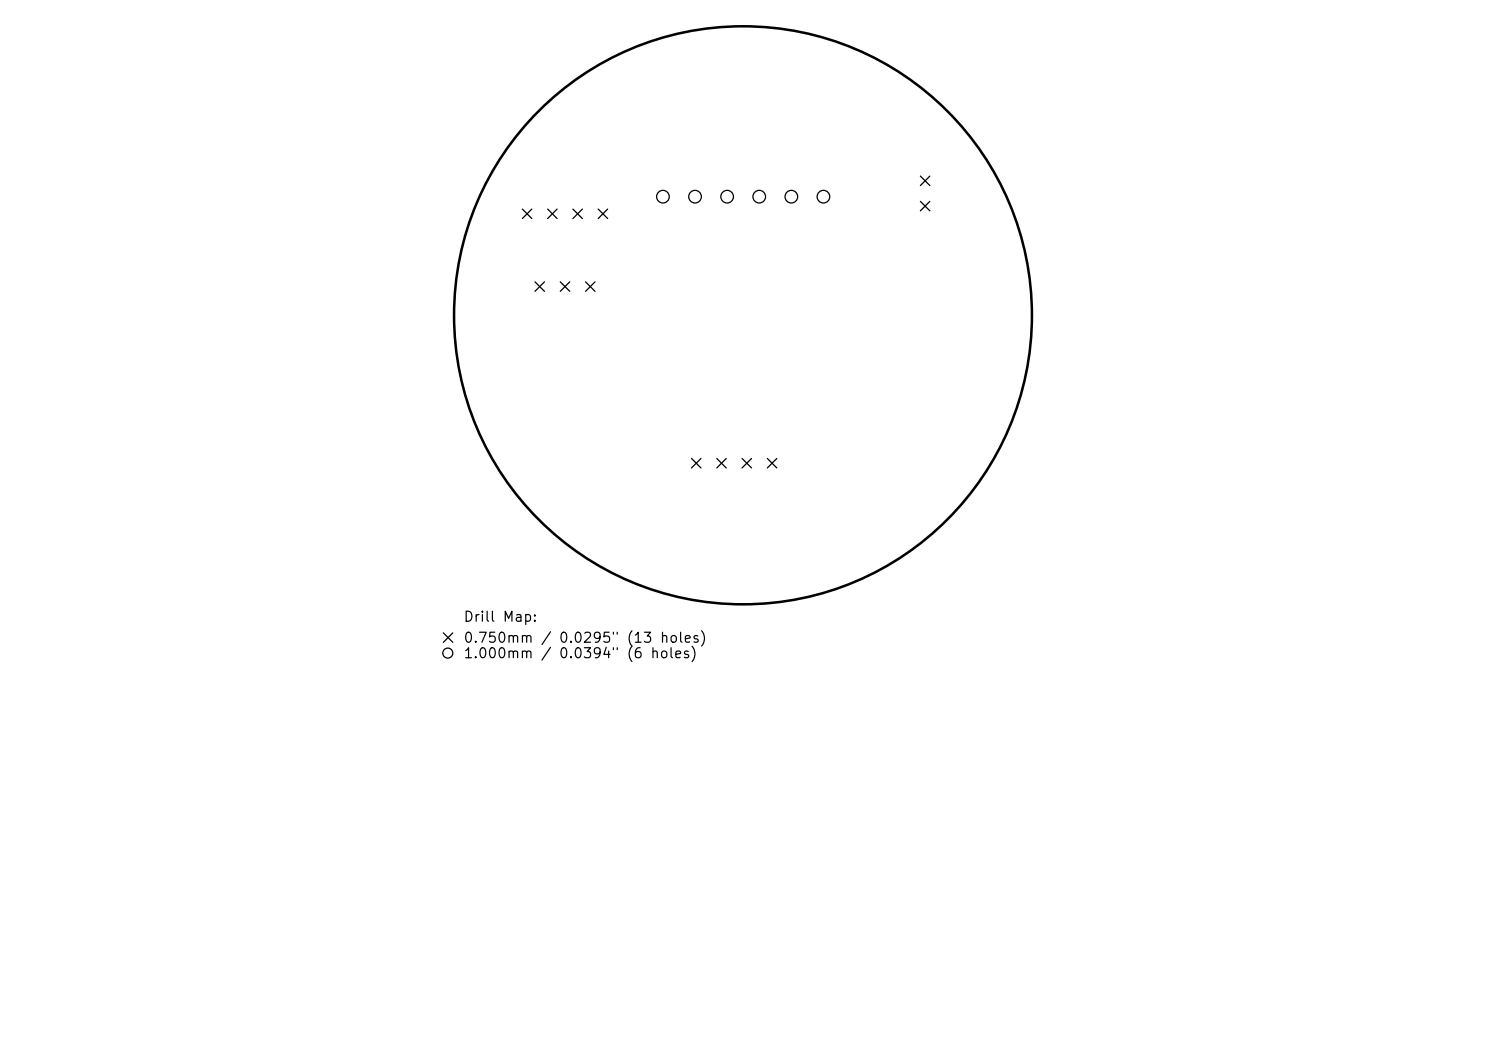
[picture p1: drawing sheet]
<svg xmlns="http://www.w3.org/2000/svg" width="297mm" height="210mm" viewBox="0 0 297 210" stroke-linecap="round" stroke-linejoin="round" font-family="sans-serif">
<defs><g id="words">
<g font-size="2">
<text x="92.5" y="124.7">Drill Map:</text>
<text x="92.5" y="128.9">0.750mm / 0.0295&quot; (13 holes)</text>
<text x="92.5" y="132">1.000mm / 0.0394&quot; (6</text>
</g>
</g></defs>
<circle cx="148.5" cy="63" r="57.7" fill="none" stroke="#000" stroke-width=".51"/>
<g fill="none" stroke="#000" stroke-width=".25">
<path d="M184 35.2l1.8 1.9M185.8 35.2l-1.8 1.9M104.4 41.8l1.9 1.9M106.3 41.8l-1.9 1.9M106.9 56.3l1.9 1.9M108.8 56.3l-1.9 1.9M109.5 41.8l1.8 1.9M111.3 41.8l-1.8 1.9M112 56.3l1.9 1.9M113.9 56.3l-1.9 1.9M114.5 41.8l1.9 1.9M116.4 41.8l-1.9 1.9"/>
<path d="M117 56.3l1.9 1.9M118.9 56.3l-1.9 1.9M119.6 41.8l1.9 1.9M121.5 41.8l-1.9 1.9M184 40.2l1.8 1.9M185.8 40.2l-1.8 1.9M138.2 91.6l1.9 1.9M140.1 91.6l-1.9 1.9M143.3 91.6l1.9 1.9M145.2 91.6l-1.9 1.9M148.3 91.6l1.9 1.9M150.2 91.6l-1.9 1.9"/>
<path d="M153.4 91.6l1.9 1.9M155.3 91.6l-1.9 1.9M88.6 126.5l1.9 1.9M90.5 126.5l-1.9 1.9"/>
<circle cx="132.5" cy="39.3" r="1.26"/>
<circle cx="138.9" cy="39.3" r="1.26"/>
<circle cx="145.3" cy="39.3" r="1.26"/>
<circle cx="151.7" cy="39.3" r="1.26"/>
<circle cx="158.2" cy="39.3" r="1.26"/>
<circle cx="164.6" cy="39.3" r="1.26"/>
<circle cx="89.5" cy="130.5" r="1"/>
</g>
<use href="#words"/>
</svg>
